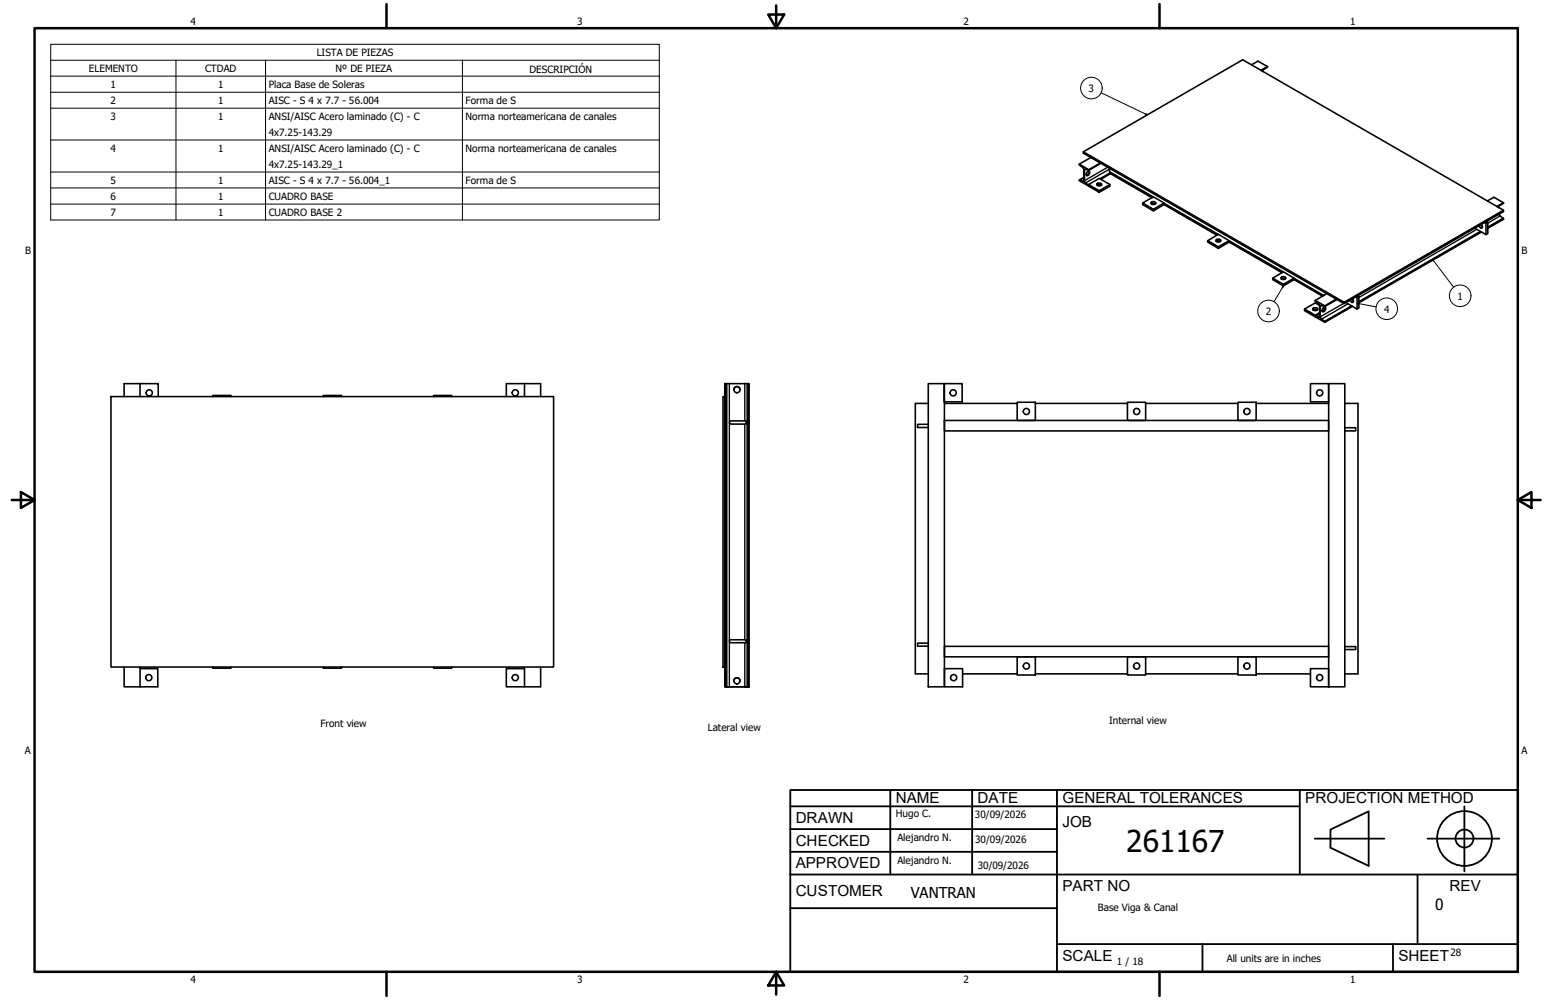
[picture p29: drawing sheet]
<svg xmlns="http://www.w3.org/2000/svg" width="432mm" height="279mm" viewBox="0 0 432 279" stroke-linecap="round" stroke-linejoin="round" font-family="sans-serif">
<defs><g id="words">
<text font-size="8.4" x="314.6" y="238.1">261167</text>
<g font-size="4.3">
<text x="250.2" y="224.2">NAME</text>
<text x="273" y="224.2">DATE</text>
<text x="296.7" y="224.3">GENERAL TOLERANCES</text>
<text x="364.6" y="224.3">PROJECTION METHOD</text>
<text x="222.2" y="229.9">DRAWN</text>
<text x="296.7" y="230.9">JOB</text>
<text x="222.2" y="236.3">CHECKED</text>
<text x="222.2" y="242.6">APPROVED</text>
<text x="222.2" y="250.3">CUSTOMER</text>
<text x="296.7" y="249">PART NO</text>
<text x="404.8" y="248.9">REV</text>
<text x="400.9" y="254.1">0</text>
<text x="296.7" y="268.4">SCALE</text>
<text x="390.6" y="268.4">SHEET</text>
</g>
<text font-size="4.2" x="254.4" y="250.8">VANTRAN</text>
<g font-size="2.8">
<text x="53.2" y="6.9">4</text>
<text x="161.2" y="6.9">3</text>
<text x="269.1" y="6.9">2</text>
<text x="377.1" y="6.9">1</text>
<text x="88.5" y="15.6">LISTA DE PIEZAS</text>
<text x="24.8" y="20.1">ELEMENTO</text>
<text x="57.3" y="20.1">CTDAD</text>
<text x="93.7" y="20.1">Nº DE PIEZA</text>
<text x="147.9" y="20.4">DESCRIPCIÓN</text>
<text x="30.9" y="24.6">1</text>
<text x="30.9" y="29">2</text>
<text x="60.9" y="24.6">1</text>
<text x="60.9" y="29">1</text>
<text x="75.1" y="24.6">Placa Base de Soleras</text>
<text x="75.1" y="29">AISC - S 4 x 7.7 - 56.004</text>
<text x="130" y="29.1">Forma de S</text>
<text x="304" y="25.7">3</text>
<text x="30.9" y="33.5">3</text>
<text x="60.9" y="33.5">1</text>
<text x="75.1" y="33.5">ANSI/AISC Acero laminado (C) - C</text>
<text x="130" y="33.5">Norma norteamericana de canales</text>
<text x="75.1" y="38">4x7.25-143.29</text>
<text x="30.9" y="42.4">4</text>
<text x="60.9" y="42.4">1</text>
<text x="75.1" y="42.4">ANSI/AISC Acero laminado (C) - C</text>
<text x="75.1" y="46.9">4x7.25-143.29_1</text>
<text x="130" y="42.4">Norma norteamericana de canales</text>
<text x="30.9" y="51.3">5</text>
<text x="60.9" y="51.3">1</text>
<text x="75.1" y="51.3">AISC - S 4 x 7.7 - 56.004_1</text>
<text x="130" y="51.4">Forma de S</text>
<text x="30.9" y="55.8">6</text>
<text x="60.9" y="55.8">1</text>
<text x="75.1" y="55.8">CUADRO BASE</text>
<text x="30.9" y="60.3">7</text>
<text x="60.9" y="60.3">1</text>
<text x="75.1" y="60.3">CUADRO BASE 2</text>
<text x="7" y="70.9">B</text>
<text x="424.9" y="70.9">B</text>
<text x="407.1" y="83.7">1</text>
<text x="353.6" y="87.9">2</text>
<text x="386.6" y="87.3">4</text>
<text x="89.5" y="203.2">Front view</text>
<text x="309.8" y="202.2">Internal view</text>
<text x="197.7" y="204.2">Lateral view</text>
<text x="6.9" y="210.6">A</text>
<text x="424.9" y="210.6">A</text>
<text x="250.2" y="228.3">Hugo C.</text>
<text x="272.3" y="228.4">30/09/2026</text>
<text x="250.6" y="234.9">Alejandro N.</text>
<text x="272.4" y="235.6">30/09/2026</text>
<text x="250.6" y="241.5">Alejandro N.</text>
<text x="273.1" y="242.8">30/09/2026</text>
<text x="306.6" y="254.5">Base Viga &amp; Canal</text>
<text x="312" y="269.7">1 / 18</text>
<text x="342.6" y="268.7">All units are in inches</text>
<text x="405.1" y="267.1">28</text>
<text x="53.2" y="274.6">4</text>
<text x="161.2" y="274.6">3</text>
<text x="269.1" y="274.6">2</text>
<text x="377.1" y="274.6">1</text>
</g>
</g></defs>
<!-- layer: Visible (ANSI) -->
<g fill="none" stroke="#000" stroke-width=".44">
<path d="M349.6 18.1l1.7-1 2.7 1.5M352.7 19.5v.5M354 18.6l-1.6 1.1M354 18.6l-1.8 1M301.4 45.8l1.3 1.5v3.2l-.2 .2-.9-.4-.2 .2 2.7 1.5-1.2-1.3v-3.3l.3-.2 .8 .4 .1-.2M302.6 42.4l44.5-25.7 72.8 42M302.7 49.6l-1.2 .7M303.8 47.9a.4 .4 0 0 1 .6 .1 .4 .4 0 0 1-.2 .6 .48 .48 0 0 1-.6 .5 .48 .48 0 0 1-.1-.8zM304 51.6v.4l3 1.7v-.4l-3-1.7 3-1.8 3 1.8v.4l-3 1.7M304.1 47.8v.6l-.6 .6M304.7 44l-3.3 1.8 2.7 1.6M306.5 51.8l.3-.2 .9 .2"/>
<path d="M306.5 51.2a.66 .66 0 0 1 .7-.1 .66 .66 0 0 1 .5 .6 .67 .67 0 0 1-.8 .3 .67 .67 0 0 1-.5-.6zM307.3 45.5l-3.2 1.9M307.5 45.6l-3.4 2M309.9 47.1v.8l.2 .6M310 51.6l-3 1.7M310.1 48.5l11.7 6.7M310.1 48.5l-2.6 1.6M319.2 56.7l2.9 1.8M321.4 56.6a.71 .71 0 0 1 .8-.3 .71 .71 0 0 1 .6 .6 .77 .77 0 0 1-1.4-.3zM321.6 57l.3-.2 .8 .2M325.1 56.7l-3 1.8v.4l-2.9-1.7v-.5l2.9-1.7 3 1.7v.5M325.1 57.2l14.8 8.5"/>
<path d="M325.1 57.2l-3 1.7M415.4 56.1l1.9-1 2.6 1.5M418.7 59.8l1.2 1.5-4.4 2.5M418.7 57.5v.5M419.9 56.6l-1.7 1.2M419.9 56.6l-1.8 1.1M337.3 67.2v.4l3 1.8v-.4l-3-1.8 3-1.7 3 1.7v.4l-3 1.8M339.7 67.4l.3-.2 .9 .2M339.8 66.9a.66 .66 0 0 1 .7-.1 .66 .66 0 0 1 .4 .6 .7 .7 0 0 1-.7 .3 .7 .7 0 0 1-.5-.6zM343.3 67.6l14.8 8.6M343.3 67.2l-3 1.8M355.5 77.7l3 1.7"/>
<path d="M357.8 77.9l.4-.2 .8 .2M357.9 77.5a.62 .62 0 0 1 .7-.3 .62 .62 0 0 1 .4 .7 .69 .69 0 0 1-.7 .2 .69 .69 0 0 1-.5-.6zM361.4 77.7l-2.9 1.7v.5l-3-1.8v-.4l3-1.8 2.9 1.8v.4M361.4 78.1l8 4.6M361.4 78.1l-2.9 1.8M412.1 63.9l2.9 1.6M413.6 62.8l.4 .6M413.7 62.7l.3 .3a.46 .46 0 0 1-.2 .8 .46 .46 0 0 1-.6-.5l-.1-.2M413.8 64.8l-34.3 19.8M415.2 61.8l.3 .3-.5 .3-.3-.2M415.5 62.1v3.2l-.5 .2v-3.1M366.7 86.2a.7 .7 0 0 1 .8-.3 .7 .7 0 0 1 .5 .7 .7 .7 0 0 1-.8 .2 .7 .7 0 0 1-.5-.6z"/>
<path d="M366.8 86.6l.2-.2 .9 .2M367.3 83.9l1.3 1.4v3.3l-.2 .1-1-.4M367.4 88.3l-.1 .2 2.7 1.5M368.6 85.3l-1.3-.7-2.9 1.8 2.9 1.7v.4l-2.9-1.7v-.4M368.6 87.6l-1.2 .7M368.6 87.4l-1.3 .7M369.5 86.1a.44 .44 0 0 1 .7-.2 .44 .44 0 0 1-.1 .7 .49 .49 0 0 1-.7 .5 .49 .49 0 0 1 0-.9zM369.6 86l.5 .2M370 85.7l-1-.4-.3 .2v3l.2 .5 1.1 .8v.2M370 85.9l.1 .4-.3 .4-.5 .3 .6-.4M370 85.5v.2M370.6 82l-3.3 1.9 2.7 1.6"/>
<path d="M373.3 83.6l-3.3 1.9M373.4 83.7l-3.4 2M375.4 84.5l44.5-25.8v.4l-44.5 25.7zM375.4 84.5l-72.8-42.1v.4l72.8 42M377.6 83.6l.4 .6M377.7 83.5a.49 .49 0 0 1 .4 .6 .49 .49 0 0 1-.6 .4l-.4-.6M377.8 85.6l-7.8 4.4M379 83.2v3.2M379.2 82.7l.3 .2M379.5 82.9l-.5 .3-.3-.3M379.5 82.9v3.1l-.5 .4-2.9-1.8M31 110.8h123.6v75.6h-123.6z"/>
<path d="M39.1 107.2h5.1v3.6M39.1 107.2h-4.4v3.6M39.1 107.2v3.6M59.4 110.8v-.3h5.1v.3M90.3 110.8v-.3h5.1v.3M121.1 110.8v-.3h5.1v.3M146.5 107.2h-5.1v3.6M146.5 107.2v3.6M146.5 107.2h4.5v3.6M201.9 110.8h.5v75.6h-.5zM202.4 110.8v-3.6h6.8v84.7h-.2M203.8 117.6h4.6v.9h-4.6z"/>
<path d="M205 108.9a.86 .86 0 0 1 .8-.9 .86 .86 0 0 1 .9 .9M259.3 118.6h-3v.8h3M259.3 107.2h4.5v84.7h-4.5zM259.3 112.7h-3.6v75.6h3.6M263.7 107.2h5v5.1h-5zM263.8 117.5h107.3v2.9h-107.3zM263.8 112.7h20.3M284.1 112.4h5.1v5.1h-5.1zM289.2 112.7h25.7M314.9 112.4h5.1v5.1h-5.1zM320 112.7h25.8M345.8 112.4h5v5.1h-5z"/>
<path d="M350.8 112.7h20.3M366 107.2h5.1v5.1h-5.1zM371.1 107.2h4.5v84.7h-4.5zM375.6 119.5h3.1v.9h-3.1M375.6 112.7h3.7v75.6h-3.7M203.8 178.8h4.6v.8h-4.6zM259.3 179.7h-3v.8h3M34.7 186.4v5.5h4.4M39.1 186.8h5v5.1h-5M39.1 186.4v5.5M59.4 186.4v.3h5.1v-.3M90.3 186.4v.3h5.1v-.3"/>
<path d="M121.1 186.4v.3h5.1v-.3M146.5 186.4v5.5h4.5v-5.5M146.5 186.8h-5.1v5.1h5.1M202.4 186.4v5.5h.2M202.4 191.9h.2M202.6 191.9h6.4M205 190.2a.86 .86 0 0 1 .8-.8 .86 .86 0 0 1 .9 .8M209 191.9h.2M263.8 180.6h107.3v2.9h-107.3zM263.8 186.8h5.1v5.1h-5.1zM268.9 188.3h15.2M284.1 183.5h5.1v5.1h-5.1z"/>
<path d="M289.2 188.3h25.7M314.9 183.5h5.1v5.1h-5.1zM320 188.3h25.8M345.8 183.5h5v5.1h-5zM350.8 188.3h15.2M366 186.8h5.1v5.1h-5.1zM375.6 180.7h3.1v.8h-3.1"/>
<circle cx="41.7" cy="109.8" r=".86"/>
<circle cx="143.9" cy="109.8" r=".86"/>
<circle cx="205.8" cy="108.9" r=".86"/>
<circle cx="266.2" cy="109.8" r=".86"/>
<circle cx="286.7" cy="115" r=".86"/>
<circle cx="317.5" cy="115" r=".86"/>
<circle cx="348.3" cy="115" r=".86"/>
<circle cx="368.6" cy="109.8" r=".86"/>
<circle cx="41.6" cy="189.3" r=".86"/>
<circle cx="143.9" cy="189.3" r=".86"/>
<circle cx="205.8" cy="190.2" r=".86"/>
<circle cx="266.4" cy="189.3" r=".86"/>
<circle cx="286.7" cy="186.1" r=".86"/>
<circle cx="317.5" cy="186.1" r=".86"/>
<circle cx="348.3" cy="186.1" r=".86"/>
<circle cx="368.6" cy="189.3" r=".86"/>
</g>
<!-- layer: Visible fina (ANSI) -->
<g fill="none" stroke="#000" stroke-width=".38">
<path d="M354 18.7l-1.7 1M302.7 49.7l-1.1 .6M302.7 50.4l-.3 .2M303.3 47.3l-.4 .2M307.4 50l2.7-1.6 11.8 6.8M307.5 45.6l-3.4 1.9M309.4 46.7l-6.5 3.8M309.9 47.9l12.2 7.1M309.9 47.2l-6.7 3.9M310.1 48.3l-2.9 1.6M325.1 56.8l15.2 8.7M325.1 57l14.9 8.7"/>
<path d="M419.9 56.8l-1.7 .9M343.3 67.2l15.2 8.7M343.3 67.5l14.8 8.6M361.4 77.7l8.4 4.8M361.4 78l8.1 4.7M412.5 64.1l-33 19M413.4 64.6l-33.9 19.7M413.6 64.8l-34.1 19.7M414 63.2l-.1 .1M419 60.3l-3.5 2.1M419.8 61l-4.3 2.4M419.9 61.2l-4.4 2.5"/>
<path d="M368.6 87.7l-1.2 .6M368.6 88.5l-.4 .1M369.2 85.3l-.5 .2M373.3 83.6l-3.3 2M375.3 84.8l-6.6 3.7M376.5 84.9l-7.4 4.3M377.4 85.5l-7.4 4.3M377.6 85.5l-7.6 4.5M378 84l-.1 .1M202.6 107.2v84.7M202.8 107.2v84.7M203 107.2v84.7"/>
<path d="M203.7 107.2v84.7M208 107.2v10.4M208 118.5v60.3M208.7 107.2v84.7M208.9 107.2v84.7M209 107.2v84.7M208 179.6v12.3"/>
</g>
<g fill="#000">
<circle cx="304" cy="51.8" r=".19"/>
<circle cx="202.6" cy="191.9" r=".19"/>
<circle cx="202.8" cy="191.9" r=".19"/>
<circle cx="203" cy="191.9" r=".19"/>
<circle cx="203.7" cy="191.9" r=".19"/>
<circle cx="208" cy="191.9" r=".19"/>
<circle cx="208.7" cy="191.9" r=".19"/>
<circle cx="208.9" cy="191.9" r=".19"/>
<circle cx="209" cy="191.9" r=".19"/>
</g>
<g fill="none" stroke="#000" stroke-width=".28">
<path d="M14.2 16.8v-4.4h169.9v4.4M14.2 16.8h169.9v4.5M14.2 16.8v44.7h169.9v-40.2M49.1 16.8v44.7M74.2 16.8v44.7M129.2 16.8v44.7M14.2 21.3h169.9M14.2 25.8h169.9M14.2 30.2h169.9M14.2 39.1h169.9M307.5 25.9l12.9 6.2M320 31.8l.4 .3-.5-.1z"/>
<path d="M14.2 48.1h169.9M14.2 52.5h169.9M14.2 57h169.9M358.5 79.9l-.2 .5-.2-.1zM358.5 79.9l-2.6 4.4M400 72.4l.4 .3-.2 .2zM400 72.4l6 7.9M379 84.8l.5-.1v.3zM379 84.8l5.3 .9"/>
<circle cx="304.8" cy="24.6" r="3"/>
<circle cx="354.3" cy="86.9" r="3"/>
<circle cx="387.3" cy="86.3" r="3"/>
<circle cx="407.8" cy="82.6" r="3"/>
</g>
<!-- layer: Borde (ANSI) -->
<g fill="none" stroke="#000" stroke-width=".7">
<path d="M9.7 7.9h414.2v263.6h-414.2zM107.9 1.1v6.8M214.6 4.1h4.4l-2.2 3.8zM216.8 1.5v6.4M323.8 1.1v6.8M3.3 139.7h6.4M5.8 137.5l3.9 2.2-3.9 2.2zM423.9 139.7l3.8-2.2v4.4zM423.9 139.7h6.4M107.9 271.5v6.8M216.8 271.5l2.2 3.8h-4.4zM216.8 271.5v6.4"/>
<path d="M323.8 271.5v6.8"/>
</g>
<!-- layer: Title (ANSI)-1 -->
<g fill="none" stroke="#000" stroke-width=".51">
<path d="M220.7 220.7h203.2v50.8h-203.2zM220.7 225.3h142.3M220.7 231.6h74.5M220.7 238h74.5M248.7 220.7v23.6M271.5 220.7v23.6M295.2 220.7v50.8M363 220.7v23.6M367.2 234.3h19.5M371.6 231.8l10.7-5.1v15.2l-10.7-5zM398.7 234.3h20.1M409 225.3v18.2"/>
<path d="M220.7 244.3h203.2M220.7 253.7h74.5M395.9 244.3v19.5M295.2 263.8h128.7M335.9 263.8v7.7M389.1 263.8v7.7"/>
<circle cx="409" cy="234.3" r="7.7"/>
<circle cx="409" cy="234.3" r="2.51"/>
</g>
<path d="M320 31.8l.4 .3-.5-.1zM400 72.4l.4 .3-.2 .2zM358.5 79.9l-.2 .5-.2-.1zM379 84.8l.5-.1v.3z" fill="#000"/>
<use href="#words"/>
</svg>
